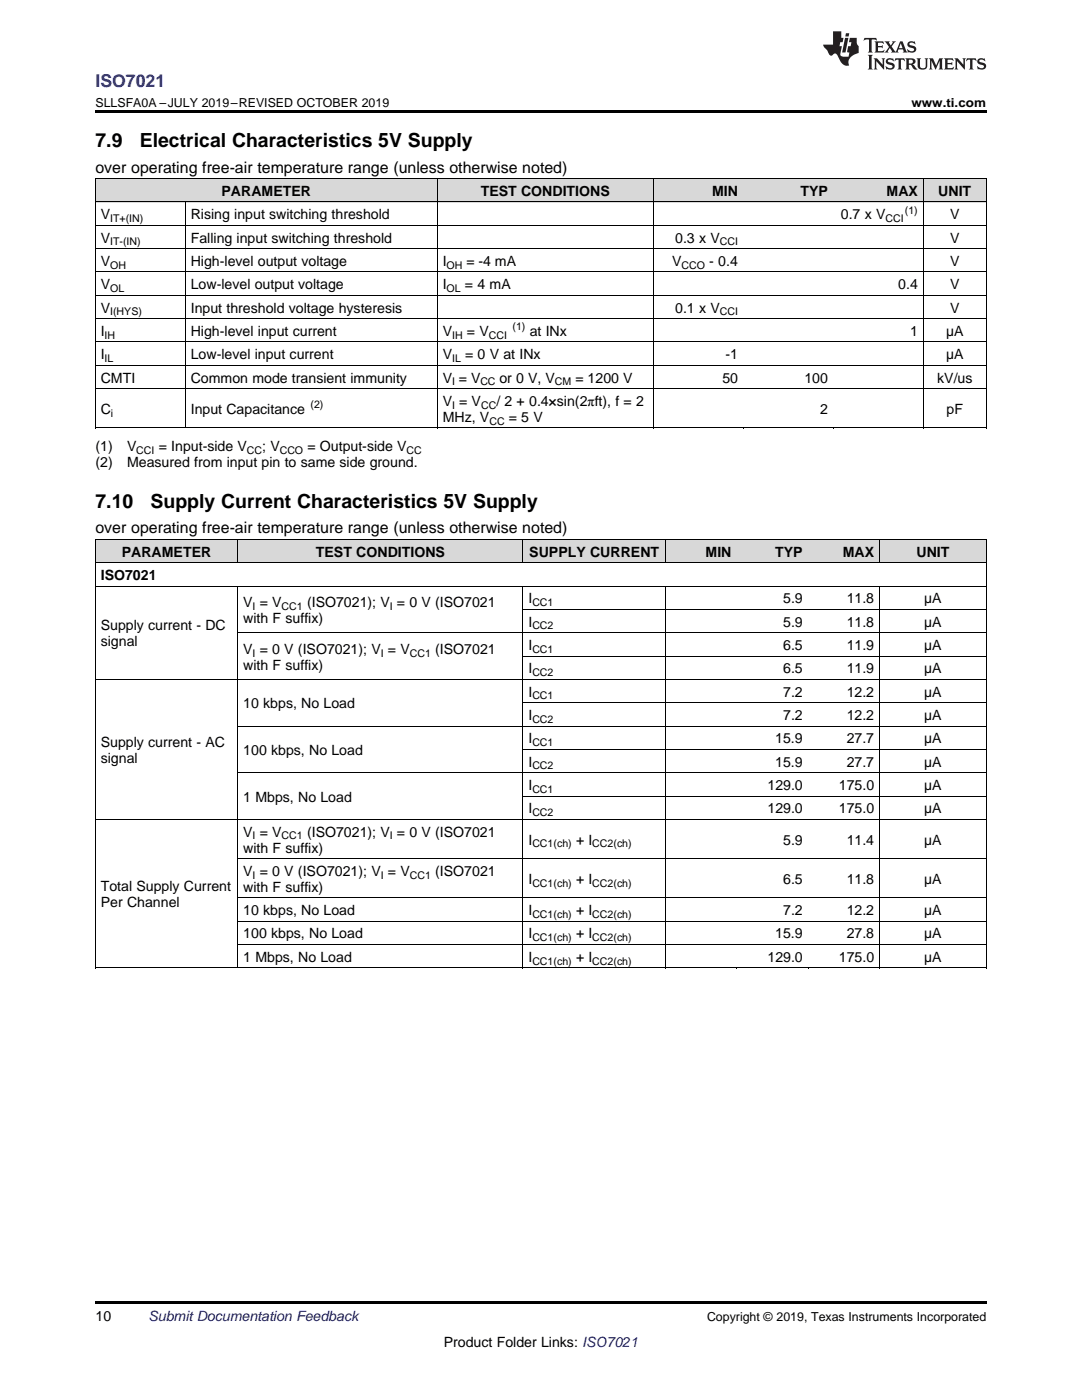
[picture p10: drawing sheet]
<svg xmlns="http://www.w3.org/2000/svg" width="216mm" height="279mm" viewBox="0 0 216 279" stroke-linecap="round" stroke-linejoin="round" font-family="sans-serif">
<defs><g id="words">
<g font-size="3.9">
<text x="19" y="29.3">7.9</text>
<text x="27.9" y="29.3">Electrical Characteristics 5V Supply</text>
<text x="19" y="101.3">7.10</text>
<text x="30.1" y="101.3">Supply Current Characteristics 5V Supply</text>
</g>
<text font-size="3.5" fill="#00f" x="19" y="17.3">ISO7021</text>
<g font-size="3.2">
<text x="19" y="34.4">over operating free-air temperature range (unless otherwise noted)</text>
<text x="19" y="106.4">over operating free-air temperature range (unless otherwise noted)</text>
</g>
<g font-size="2.8">
<text x="44.2" y="39.1">PARAMETER</text>
<text x="95.9" y="39.1">TEST CONDITIONS</text>
<text x="142.1" y="39.1">MIN</text>
<text x="159.7" y="39.1">TYP</text>
<text x="176.9" y="39.1">MAX</text>
<text x="187.2" y="39.1">UNIT</text>
<text x="20.1" y="43.7">V</text>
<text x="38.1" y="43.7">Rising input switching threshold</text>
<text x="167.8" y="43.7">0.7 x V</text>
<text x="189.6" y="43.7">V</text>
<text x="20.1" y="48.4">V</text>
<text x="20.1" y="53.1">V</text>
<text x="38.1" y="48.4">Falling input switching threshold</text>
<text x="38.1" y="53.1">High-level output voltage</text>
<text x="88.3" y="53.1">I</text>
<text x="93.1" y="53.1">= -4 mA</text>
<text x="134.1" y="53.1">V</text>
<text x="134.7" y="48.4">0.3 x V</text>
<text x="141.5" y="53.1">- 0.4</text>
<text x="189.6" y="48.4">V</text>
<text x="189.6" y="53.1">V</text>
<text x="20.1" y="57.7">V</text>
<text x="38.1" y="57.7">Low-level output voltage</text>
<text x="88.3" y="57.7">I</text>
<text x="92.8" y="57.7">= 4 mA</text>
<text x="179.2" y="57.7">0.4</text>
<text x="189.6" y="57.7">V</text>
<text x="20.1" y="62.4">V</text>
<text x="38.1" y="62.4">Input threshold voltage hysteresis</text>
<text x="134.7" y="62.4">0.1 x V</text>
<text x="189.6" y="62.4">V</text>
<text x="20.1" y="67">I</text>
<text x="20.1" y="71.7">I</text>
<text x="38.1" y="67">High-level input current</text>
<text x="38.1" y="71.7">Low-level input current</text>
<text x="88.3" y="67">V</text>
<text x="88.3" y="71.7">V</text>
<text x="92.8" y="71.7">= 0 V at INx</text>
<text x="93.2" y="67">= V</text>
<text x="105.7" y="67">at INx</text>
<text x="144.7" y="71.7">-1</text>
<text x="181.6" y="67">1</text>
<text x="188.8" y="67">µA</text>
<text x="188.8" y="71.7">µA</text>
<text x="20.1" y="76.3">CMTI</text>
<text x="38.1" y="76.3">Common mode transient immunity</text>
<text x="88.3" y="76.3">V = V</text>
<text x="99.7" y="76.3">or 0 V, V</text>
<text x="114.8" y="76.3">= 1200 V</text>
<text x="144.1" y="76.3">50</text>
<text x="160.5" y="76.3">100</text>
<text x="187" y="76.3">kV/us</text>
<text x="20.1" y="82.6">C</text>
<text x="38.1" y="82.6">Input Capacitance</text>
<text x="88.3" y="81">V = V</text>
<text x="99" y="81">/ 2 + 0.4×sin(2πft), f = 2</text>
<text x="163.7" y="82.6">2</text>
<text x="188.9" y="82.6">pF</text>
<text x="88.3" y="84.2">MHz, V</text>
<text x="101.5" y="84.2">= 5 V</text>
<text x="19" y="90">(1)</text>
<text x="19" y="93.2">(2)</text>
<text x="25.4" y="90">V</text>
<text x="25.4" y="93.2">Measured from input pin to same side ground.</text>
<text x="31.7" y="90">= Input-side V</text>
<text x="52.3" y="90">; V</text>
<text x="61.3" y="90">= Output-side V</text>
<text x="24.3" y="111.1">PARAMETER</text>
<text x="63" y="111.1">TEST CONDITIONS</text>
<text x="105.6" y="111.1">SUPPLY CURRENT</text>
<text x="140.8" y="111.1">MIN</text>
<text x="154.7" y="111.1">TYP</text>
<text x="168.2" y="111.1">MAX</text>
<text x="182.9" y="111.1">UNIT</text>
<text x="20.1" y="115.7">ISO7021</text>
<text x="20.1" y="125.8">Supply current - DC</text>
<text x="48.5" y="121.1">V = V</text>
<text x="48.5" y="124.3">with F suffix)</text>
<text x="61.3" y="121.1">(ISO7021); V = 0 V (ISO7021</text>
<text x="105.4" y="120.4">I</text>
<text x="105.4" y="125.1">I</text>
<text x="156.3" y="120.4">5.9</text>
<text x="156.3" y="125.1">5.9</text>
<text x="168.9" y="120.4">11.8</text>
<text x="168.9" y="125.1">11.8</text>
<text x="184.4" y="120.4">µA</text>
<text x="184.4" y="125.1">µA</text>
<text x="20.1" y="129">signal</text>
<text x="48.5" y="130.5">V = 0 V (ISO7021); V = V</text>
<text x="86.9" y="130.5">(ISO7021</text>
<text x="105.4" y="129.7">I</text>
<text x="156.3" y="129.7">6.5</text>
<text x="168.9" y="129.7">11.9</text>
<text x="184.4" y="129.7">µA</text>
<text x="48.5" y="133.6">with F suffix)</text>
<text x="105.4" y="134.4">I</text>
<text x="156.3" y="134.4">6.5</text>
<text x="168.9" y="134.4">11.9</text>
<text x="184.4" y="134.4">µA</text>
<text x="48.5" y="141.4">10 kbps, No Load</text>
<text x="105.4" y="139">I</text>
<text x="105.4" y="143.7">I</text>
<text x="156.3" y="139">7.2</text>
<text x="156.3" y="143.7">7.2</text>
<text x="168.9" y="139">12.2</text>
<text x="168.9" y="143.7">12.2</text>
<text x="184.4" y="139">µA</text>
<text x="184.4" y="143.7">µA</text>
<text x="20.1" y="149.1">Supply current - AC</text>
<text x="105.4" y="148.3">I</text>
<text x="154.7" y="148.3">15.9</text>
<text x="168.9" y="148.3">27.7</text>
<text x="184.4" y="148.3">µA</text>
<text x="20.1" y="152.3">signal</text>
<text x="48.5" y="150.7">100 kbps, No Load</text>
<text x="105.4" y="153">I</text>
<text x="154.7" y="153">15.9</text>
<text x="168.9" y="153">27.7</text>
<text x="184.4" y="153">µA</text>
<text x="48.5" y="160">1 Mbps, No Load</text>
<text x="105.4" y="157.7">I</text>
<text x="153.1" y="157.7">129.0</text>
<text x="167.4" y="157.7">175.0</text>
<text x="184.4" y="157.7">µA</text>
<text x="48.5" y="167">V = V</text>
<text x="61.3" y="167">(ISO7021); V = 0 V (ISO7021</text>
<text x="105.4" y="162.3">I</text>
<text x="153.1" y="162.3">129.0</text>
<text x="167.4" y="162.3">175.0</text>
<text x="184.4" y="162.3">µA</text>
<text x="48.5" y="170.1">with F suffix)</text>
<text x="105.4" y="168.6">I</text>
<text x="114.9" y="168.6">+ I</text>
<text x="156.3" y="168.6">5.9</text>
<text x="168.9" y="168.6">11.4</text>
<text x="184.4" y="168.6">µA</text>
<text x="20.1" y="177.9">Total Supply Current</text>
<text x="48.5" y="174.8">V = 0 V (ISO7021); V = V</text>
<text x="48.5" y="178">with F suffix)</text>
<text x="86.9" y="174.8">(ISO7021</text>
<text x="105.4" y="176.4">I</text>
<text x="114.9" y="176.4">+ I</text>
<text x="156.3" y="176.4">6.5</text>
<text x="168.9" y="176.4">11.8</text>
<text x="184.4" y="176.4">µA</text>
<text x="20.1" y="181">Per Channel</text>
<text x="48.5" y="182.6">10 kbps, No Load</text>
<text x="105.4" y="182.6">I</text>
<text x="114.9" y="182.6">+ I</text>
<text x="156.3" y="182.6">7.2</text>
<text x="168.9" y="182.6">12.2</text>
<text x="184.4" y="182.6">µA</text>
<text x="48.5" y="187.3">100 kbps, No Load</text>
<text x="48.5" y="191.9">1 Mbps, No Load</text>
<text x="105.4" y="187.3">I</text>
<text x="105.4" y="191.9">I</text>
<text x="114.9" y="187.3">+ I</text>
<text x="114.9" y="191.9">+ I</text>
<text x="153.1" y="191.9">129.0</text>
<text x="154.7" y="187.3">15.9</text>
<text x="167.4" y="191.9">175.0</text>
<text x="168.9" y="187.3">27.8</text>
<text x="184.4" y="187.3">µA</text>
<text x="184.4" y="191.9">µA</text>
<text x="19" y="263.6">10</text>
<text x="88.5" y="268.9">Product Folder Links: ISO7021</text>
</g>
<text font-size="2.8" fill="#0000c8" x="29.6" y="263.6">Submit Documentation Feedback</text>
<g font-size="2.5">
<text x="19" y="21.4">SLLSFA0A –JULY 2019–REVISED OCTOBER 2019</text>
<text x="181.9" y="21.4">www.ti.com</text>
<text x="141.1" y="263.6">Copyright © 2019, Texas Instruments Incorporated</text>
</g>
<g font-size="2.1">
<text x="22" y="44.3">IT+(IN)</text>
<text x="176.7" y="44.3">CCI</text>
<text x="180.6" y="42.6">(1)</text>
<text x="22" y="49">IT-(IN)</text>
<text x="22" y="53.6">OH</text>
<text x="89.1" y="53.6">OH</text>
<text x="136" y="53.6">CCO</text>
<text x="143.6" y="49">CCI</text>
<text x="22" y="58.3">OL</text>
<text x="89.1" y="58.3">OL</text>
<text x="22" y="62.9">I(HYS)</text>
<text x="102.3" y="65.9">(1)</text>
<text x="143.6" y="62.9">CCI</text>
<text x="20.9" y="67.6">IH</text>
<text x="90.2" y="67.6">IH</text>
<text x="97.5" y="67.6">CCI</text>
<text x="20.9" y="72.2">IL</text>
<text x="90.2" y="72.2">IL</text>
<text x="90.2" y="76.9">I</text>
<text x="95.8" y="76.9">CC</text>
<text x="110.7" y="76.9">CM</text>
<text x="22.1" y="83.1">i</text>
<text x="62" y="81.5">(2)</text>
<text x="90.2" y="81.6">I</text>
<text x="96" y="81.6">CC</text>
<text x="97.6" y="84.7">CC</text>
<text x="27.2" y="90.6">CCI</text>
<text x="49.3" y="90.6">CC</text>
<text x="55.8" y="90.6">CCO</text>
<text x="81.1" y="90.6">CC</text>
<text x="50.4" y="121.7">I</text>
<text x="56.2" y="121.7">CC1</text>
<text x="77.8" y="121.7">I</text>
<text x="106.2" y="121">CC1</text>
<text x="106.2" y="125.6">CC2</text>
<text x="50.4" y="131">I</text>
<text x="76" y="131">I</text>
<text x="81.8" y="131">CC1</text>
<text x="106.2" y="130.3">CC1</text>
<text x="106.2" y="134.9">CC2</text>
<text x="106.2" y="139.6">CC1</text>
<text x="106.2" y="144.3">CC2</text>
<text x="106.2" y="148.9">CC1</text>
<text x="106.2" y="153.6">CC2</text>
<text x="106.2" y="158.2">CC1</text>
<text x="50.4" y="167.5">I</text>
<text x="56.2" y="167.5">CC1</text>
<text x="77.8" y="167.5">I</text>
<text x="106.2" y="162.9">CC2</text>
<text x="106.2" y="169.1">CC1(ch)</text>
<text x="118.2" y="169.1">CC2(ch)</text>
<text x="50.4" y="175.4">I</text>
<text x="76" y="175.4">I</text>
<text x="81.8" y="175.4">CC1</text>
<text x="106.2" y="177">CC1(ch)</text>
<text x="118.2" y="177">CC2(ch)</text>
<text x="106.2" y="183.2">CC1(ch)</text>
<text x="118.2" y="183.2">CC2(ch)</text>
<text x="106.2" y="187.9">CC1(ch)</text>
<text x="118.2" y="187.9">CC2(ch)</text>
<text x="106.2" y="192.5">CC1(ch)</text>
<text x="118.2" y="192.5">CC2(ch)</text>
</g>
</g></defs>
<g fill="#d8d8d8">
<path d="M19 107.7h28.5v4.7h-28.5z"/>
<path d="M47.5 107.7h56.9v4.7h-56.9z"/>
<path d="M104.4 107.7h28.4v4.7h-28.4z"/>
<path d="M132.8 107.7h14.2v4.7h-14.2z"/>
<path d="M147 107.7h14.3v4.7h-14.3z"/>
<path d="M161.3 107.7h14.2v4.7h-14.2z"/>
<path d="M175.5 107.7h21.3v4.7h-21.3z"/>
<path d="M19 35.7h18v4.7h-18z"/>
<path d="M37 35.7h50.3v4.7h-50.3z"/>
<path d="M87.3 35.7h43.1v4.7h-43.1z"/>
<path d="M130.4 35.7h17.9v4.7h-17.9z"/>
<path d="M148.3 35.7h18v4.7h-18z"/>
<path d="M166.3 35.7h18v4.7h-18z"/>
<path d="M184.3 35.7h12.5v4.7h-12.5z"/>
</g>
<g fill="#000">
<path d="M19 22h177.8v.5h-177.8zM19 85.4h.2zM87.2 85.4h.1zM130.3 85.4h.1zM148.2 85.4h.1zM166.2 85.4h.1zM184.1 85.4h.2zM196.7 85.4h.1zM19 193.2h.2zM104.3 193.2h.1zM132.7 193.2h.1zM146.9 193.2h.1z"/>
<path d="M161.2 193.2h.1zM175.4 193.2h.1zM196.7 193.2h.1zM19 259.7h177.8v.5h-177.8z"/>
</g>
<g fill="none" stroke="#000" stroke-width=".2">
<path d="M19 35.6h177.8M19.1 35.7v49.7M87.2 35.7v49.7M130.3 35.7v49.7M184.2 35.7v49.7M196.8 35.7v49.7M19 58.9h177.8M19 54.3h177.8M19 49.6h177.8M19 45h177.8M19 40.3h177.8M37 40.3v45.1"/>
<path d="M19 77.6h177.8M19 72.9h177.8M19 68.2h177.8M19 63.6h177.8M19 85.4h177.8M19 107.7h177.8v85.5M19 117h177.8M19 112.3h177.8M19.1 107.7v85.5M47.4 107.7v4.7M47.4 117v76.2M104.3 107.7v4.7"/>
<path d="M104.3 117v76.2M132.8 107.7v4.7M132.8 117v76.2M175.5 107.7v4.7M175.5 117v76.2M19 135.6h177.8M47.5 126.3h149.3M104.4 130.9h92.4M104.4 121.6h92.4M47.5 154.2h149.3M47.5 144.9h149.3M104.4 158.9h92.4"/>
<path d="M104.4 149.6h92.4M104.4 140.2h92.4M19 163.5h177.8M47.5 179.2h149.3M47.5 171.4h149.3M19 193.2h177.8M47.5 188.5h149.3M47.5 183.9h149.3"/>
</g>
<g fill="#231f20">
<path d="M172.5 7.6l-.1 .5 .4-.2h.6v.1v2.1l-.2 .4h.9l-.2-.4v-2.1l.1-.1h.5l.5 .2-.2-.5zM174.5 8.3l.2 .3v1.5l-.2 .4h1.8l.2-.6a1.04 1.04 0 0 1-1.3 .2v-.7h.6l.3 .2v-.6l-.3 .2h-.6v-.6l.8-.1 .4 .3-.2-.5zM176.5 8.3l.9 1.1-.9 1.1h.8l-.2-.2 .4-.7 .5 .7-.2 .2h1.5l-.2-.2 .2-.4h.9l.1 .4-.2 .2h1l-.3-.3-.7-1.9h-.5l-.9 2-.8-1 .9-1h-.8l.1 .3-.4 .5-.3-.6 .1-.2zM179.7 8.6l.4 1h-.7zM181.3 8.4a.63 .63 0 0 0-.2 .7 .63 .63 0 0 0 .6 .4l.6 .2 .1 .2a.75 .75 0 0 1-.7 .4 .75 .75 0 0 1-.6-.5l.1 .7 .1-.1a1.11 1.11 0 0 0 1.5-.6 1.13 1.13 0 0 0-1.2-.8l-.1-.4a1.04 1.04 0 0 1 1.2 .2l-.2-.5-.2 .1-.4-.2zM173.2 10.9l.2 .4v2.2l-.2 .4h1l-.3-.4v-2.2l.3-.4zM174.3 11.6l.3 .4v1.5l-.3 .4h.8l-.2-.4v-1.3l1.5 1.7v-1.9l.2-.4h-.7l.2 .4v.9l-1.1-1.3zM177 11.8a.62 .62 0 0 0-.2 .7 .62 .62 0 0 0 .6 .4l.6 .1 .1 .3a.76 .76 0 0 1-.7 .3 .76 .76 0 0 1-.7-.4l.2 .7 .1-.1a1.11 1.11 0 0 0 1.5-.6 1.13 1.13 0 0 0-1.2-.8l-.1-.4a1.04 1.04 0 0 1 1.2 .2l-.2-.6-.2 .1-.5-.1zM178.7 11.6l-.2 .6a.61 .61 0 0 1 .8-.3v1.6l-.2 .4h.9l-.2-.4v-1.6a.63 .63 0 0 1 .7 .3l-.1-.6zM180.6 11.6l.3 .4v1.5l-.3 .4h1l-.2-.2-.1-.8 .6 .2a.76 .76 0 0 0 1.2 .7l-1-1a.58 .58 0 0 0 .6-.5 .58 .58 0 0 0-.5-.6zM181.4 11.9h.1a.45 .45 0 0 1 .5 .1 .45 .45 0 0 1 .1 .5l-.8 .2zM182.9 11.6l.2 .2a2.17 2.17 0 0 0 .3 1.9 .99 .99 0 0 0 1.6-.6v-1.1l.2-.4h-.7l.2 .2a1.92 1.92 0 0 1-.2 1.8 .6 .6 0 0 1-.9-.5v-1.1l.2-.4zM185.4 11.6l.2 .4v1.5l-.2 .4h.7l-.2-.4v-1.4l.8 1.8 .8-1.8v1.4l-.2 .4h.9l-.2-.4v-1.5l.2-.4h-.8l-.6 1.5-.6-1.5zM188.4 11.6l.2 .4v1.5l-.2 .4h1.8l.1-.6a1.04 1.04 0 0 1-1.2 .1v-.6h.5l.4 .2v-.6l-.4 .2h-.5v-.7h.8l.3 .3-.1-.6zM190.5 11.6l.2 .4v1.5l-.2 .4h.7l-.2-.4v-1.3l1.5 1.7v-1.9l.2-.4h-.7l.2 .4v.9l-1.1-1.3zM192.9 11.6l-.1 .6a.61 .61 0 0 1 .7-.3l.1 1.6-.3 .4h1l-.3-.4 .1-1.6a.63 .63 0 0 1 .7 .3l-.1-.6zM195.2 11.8a.62 .62 0 0 0-.2 .7 .62 .62 0 0 0 .6 .4l.6 .1 .1 .3a.76 .76 0 0 1-.7 .3 .76 .76 0 0 1-.6-.4l.1 .7 .1-.1a1.11 1.11 0 0 0 1.6-.6 1.13 1.13 0 0 0-1.3-.8l-.1-.4a1.04 1.04 0 0 1 1.2 .2l-.1-.6-.2 .1-.5-.1z"/>
<path d="M166.2 6.3v2.6h-1.9v.4l.8 .9a.91 .91 0 0 0 1 .8 .56 .56 0 0 1 .5-.3 .56 .56 0 0 1 .5 .3l.4 .8a1.53 1.53 0 0 0 1.9 1.2 1.54 1.54 0 0 1 1-2.1l.9-.3v-1.4a1.52 1.52 0 0 1-.4-1.6h-1.3l-.2 .8h.5l-.2 .8h-.5l-.1 1v.2l.4 .1-.2 .8a1.93 1.93 0 0 1-1.6-.3l.3-1.8h-.5l.2-.8h.4l.2-.8h-.4v-1.3zM168.6 7.6l-.6 2.9h.7l.6-2.9zM168.8 6.6l-.1 .7h.6l.2-.7z"/>
</g>
<use href="#words"/>
</svg>
